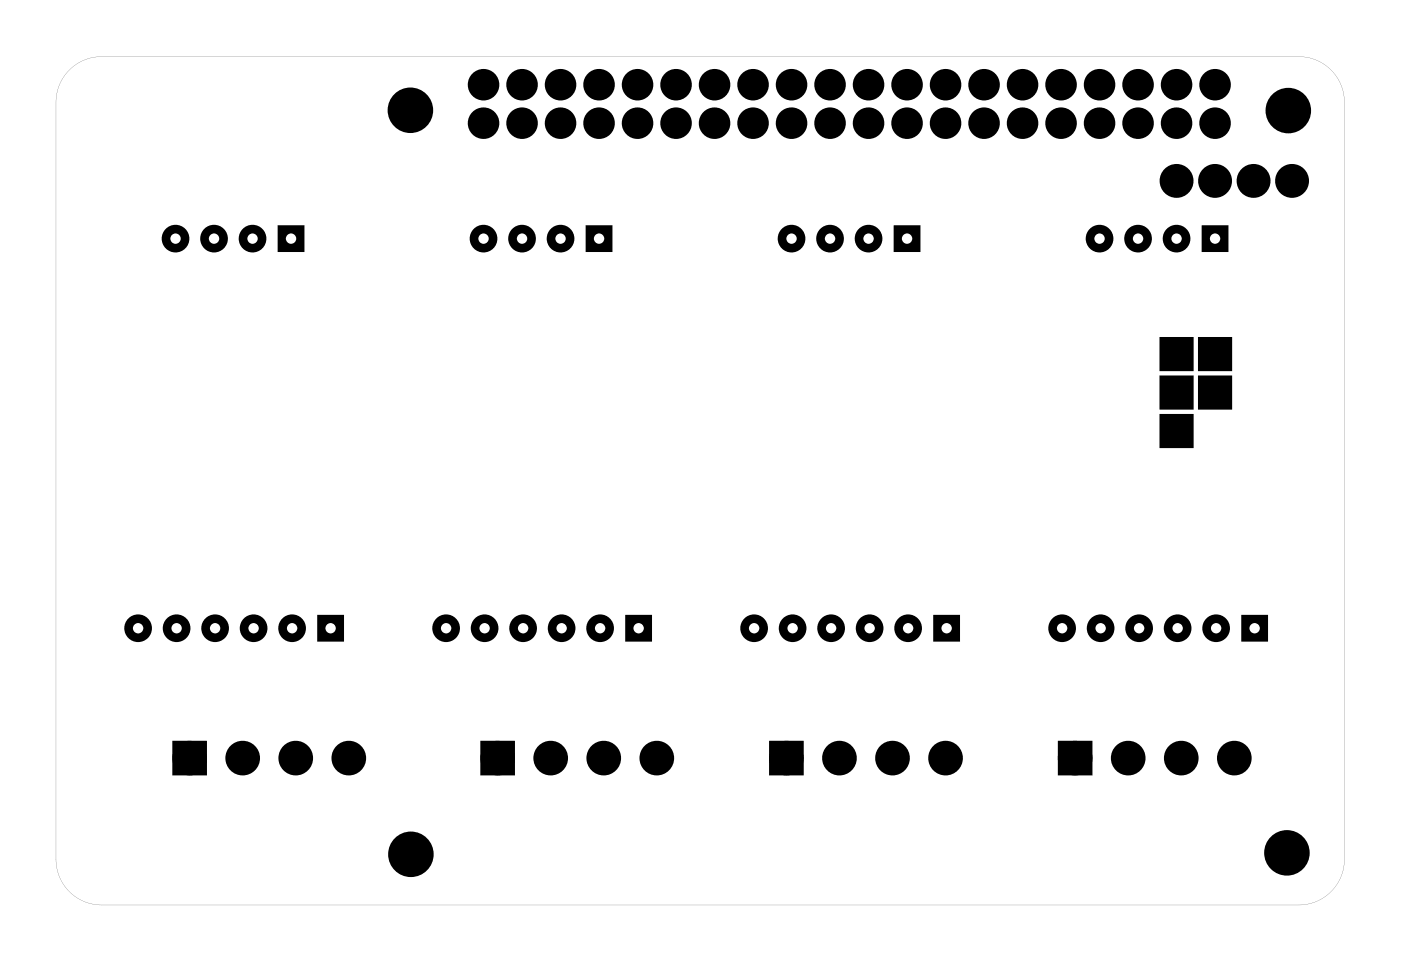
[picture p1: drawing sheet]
<svg xmlns="http://www.w3.org/2000/svg" width="92mm" height="63mm" viewBox="0 0 92 63" stroke-linecap="round" stroke-linejoin="round" font-family="sans-serif">
<g fill="#000">
<path d="M76.6 27.5h2v2h-2zM76.6 24.9h2v2h-2zM76.6 22.4h2v2h-2zM79.2 24.9h2v2h-2zM79.2 22.4h2v2h-2zM11.7 49.3h1.6v1.5h-1.6zM32.1 49.3h1.5v1.5h-1.5zM51.1 49.3h1.5v1.5h-1.5zM70.2 49.3h1.5v1.5h-1.5z"/>
<path d="M4.4 4.9a2.99 2.99 0 0 1 2.3-1.2h79a3 3 0 0 1 3 3v50a3 3 0 0 1-3 3h-79a3 3 0 0 1-3-3v-50a3 3 0 0 1 .7-1.8zM4.4 4.9l-.4 .5-.2 .7-.1 .6v50a3 3 0 0 0 3 3h79a3 3 0 0 0 3-3v-50a3 3 0 0 0-3-3h-79a3 3 0 0 0-2.3 1.2z"/>
<path d="M10.8 15.8a.8 .8 0 0 1 1.6 0 .8 .8 0 0 1-1.6 0zM11.1 15.8a.5 .5 0 0 0 1 0 .5 .5 0 0 0-1 0z"/>
<path d="M13.3 15.8a.8 .8 0 0 1 1.6 0 .8 .8 0 0 1-1.6 0zM13.7 15.8a.47 .47 0 0 0 .9 0 .47 .47 0 0 0-.9 0z"/>
<path d="M15.9 15.8a.79 .79 0 0 1 1.5 0 .79 .79 0 0 1-1.5 0zM16.2 15.8a.47 .47 0 0 0 .9 0 .47 .47 0 0 0-.9 0z"/>
<path d="M18.4 15h1.6v1.5h-1.6zM18.7 15.8a.5 .5 0 0 0 1 0 .5 .5 0 0 0-1 0z"/>
<path d="M31.1 15.8a.8 .8 0 0 1 1.6 0 .8 .8 0 0 1-1.6 0zM31.4 15.8a.5 .5 0 0 0 1 0 .5 .5 0 0 0-1 0z"/>
<path d="M33.7 15.8a.79 .79 0 0 1 1.5 0 .79 .79 0 0 1-1.5 0zM34 15.8a.47 .47 0 0 0 .9 0 .47 .47 0 0 0-.9 0z"/>
<path d="M36.2 15.8a.8 .8 0 0 1 1.6 0 .8 .8 0 0 1-1.6 0zM36.5 15.8a.5 .5 0 0 0 1 0 .5 .5 0 0 0-1 0z"/>
<path d="M38.8 15h1.5v1.5h-1.5zM39.1 15.8a.47 .47 0 0 0 .9 0 .47 .47 0 0 0-.9 0z"/>
<path d="M51.4 15.8a.8 .8 0 0 1 1.6 0 .8 .8 0 0 1-1.6 0zM51.8 15.8a.47 .47 0 0 0 .9 0 .47 .47 0 0 0-.9 0z"/>
<path d="M54 15.8a.79 .79 0 0 1 1.5 0 .79 .79 0 0 1-1.5 0zM54.3 15.8a.47 .47 0 0 0 .9 0 .47 .47 0 0 0-.9 0z"/>
<path d="M56.5 15.8a.8 .8 0 0 1 1.6 0 .8 .8 0 0 1-1.6 0zM56.8 15.8a.5 .5 0 0 0 1 0 .5 .5 0 0 0-1 0z"/>
<path d="M59.1 15h1.5v1.5h-1.5zM59.4 15.8a.47 .47 0 0 0 .9 0 .47 .47 0 0 0-.9 0z"/>
<path d="M71.8 15.8a.79 .79 0 0 1 1.5 0 .79 .79 0 0 1-1.5 0zM72.1 15.8a.47 .47 0 0 0 .9 0 .47 .47 0 0 0-.9 0z"/>
<path d="M74.3 15.8a.8 .8 0 0 1 1.6 0 .8 .8 0 0 1-1.6 0zM74.6 15.8a.5 .5 0 0 0 1 0 .5 .5 0 0 0-1 0z"/>
<path d="M76.8 15.8a.8 .8 0 0 1 1.6 0 .8 .8 0 0 1-1.6 0zM77.2 15.8a.47 .47 0 0 0 .9 0 .47 .47 0 0 0-.9 0z"/>
<path d="M79.4 15h1.5v1.5h-1.5zM79.7 15.8a.47 .47 0 0 0 .9 0 .47 .47 0 0 0-.9 0z"/>
<path d="M8.3 41.5a.8 .8 0 0 1 1.6 0 .8 .8 0 0 1-1.6 0zM8.6 41.5a.5 .5 0 0 0 1 0 .5 .5 0 0 0-1 0z"/>
<path d="M10.9 41.5a.79 .79 0 0 1 1.5 0 .79 .79 0 0 1-1.5 0zM11.2 41.5a.47 .47 0 0 0 .9 0 .47 .47 0 0 0-.9 0z"/>
<path d="M13.4 41.5a.8 .8 0 0 1 1.6 0 .8 .8 0 0 1-1.6 0zM13.7 41.5a.5 .5 0 0 0 1 0 .5 .5 0 0 0-1 0z"/>
<path d="M15.9 41.5a.8 .8 0 0 1 1.6 0 .8 .8 0 0 1-1.6 0zM16.3 41.5a.47 .47 0 0 0 .9 0 .47 .47 0 0 0-.9 0z"/>
<path d="M18.5 41.5a.8 .8 0 0 1 1.6 0 .8 .8 0 0 1-1.6 0zM18.8 41.5a.47 .47 0 0 0 .9 0 .47 .47 0 0 0-.9 0z"/>
<path d="M21.1 40.7h1.5v1.5h-1.5zM21.3 41.5a.5 .5 0 0 0 1 0 .5 .5 0 0 0-1 0z"/>
<path d="M28.6 41.5a.8 .8 0 0 1 1.6 0 .8 .8 0 0 1-1.6 0zM29 41.5a.47 .47 0 0 0 .9 0 .47 .47 0 0 0-.9 0z"/>
<path d="M31.2 41.5a.8 .8 0 0 1 1.6 0 .8 .8 0 0 1-1.6 0zM31.5 41.5a.47 .47 0 0 0 .9 0 .47 .47 0 0 0-.9 0z"/>
<path d="M33.7 41.5a.8 .8 0 0 1 1.6 0 .8 .8 0 0 1-1.6 0zM34 41.5a.5 .5 0 0 0 1 0 .5 .5 0 0 0-1 0z"/>
<path d="M36.3 41.5a.79 .79 0 0 1 1.5 0 .79 .79 0 0 1-1.5 0zM36.6 41.5a.47 .47 0 0 0 .9 0 .47 .47 0 0 0-.9 0z"/>
<path d="M38.8 41.5a.8 .8 0 0 1 1.6 0 .8 .8 0 0 1-1.6 0zM39.1 41.5a.5 .5 0 0 0 1 0 .5 .5 0 0 0-1 0z"/>
<path d="M41.4 40.7h1.5v1.5h-1.5zM41.7 41.5a.47 .47 0 0 0 .9 0 .47 .47 0 0 0-.9 0z"/>
<path d="M49 41.5a.79 .79 0 0 1 1.5 0 .79 .79 0 0 1-1.5 0zM49.3 41.5a.47 .47 0 0 0 .9 0 .47 .47 0 0 0-.9 0z"/>
<path d="M51.5 41.5a.8 .8 0 0 1 1.6 0 .8 .8 0 0 1-1.6 0zM51.8 41.5a.5 .5 0 0 0 1 0 .5 .5 0 0 0-1 0z"/>
<path d="M54 41.5a.8 .8 0 0 1 1.6 0 .8 .8 0 0 1-1.6 0zM54.4 41.5a.47 .47 0 0 0 .9 0 .47 .47 0 0 0-.9 0z"/>
<path d="M56.6 41.5a.8 .8 0 0 1 1.6 0 .8 .8 0 0 1-1.6 0zM56.9 41.5a.47 .47 0 0 0 .9 0 .47 .47 0 0 0-.9 0z"/>
<path d="M59.1 41.5a.8 .8 0 0 1 1.6 0 .8 .8 0 0 1-1.6 0zM59.4 41.5a.5 .5 0 0 0 1 0 .5 .5 0 0 0-1 0z"/>
<path d="M61.7 40.7h1.5v1.5h-1.5zM62 41.5a.47 .47 0 0 0 .9 0 .47 .47 0 0 0-.9 0z"/>
<path d="M69.3 41.5a.8 .8 0 0 1 1.6 0 .8 .8 0 0 1-1.6 0zM69.6 41.5a.47 .47 0 0 0 .9 0 .47 .47 0 0 0-.9 0z"/>
<path d="M71.8 41.5a.8 .8 0 0 1 1.6 0 .8 .8 0 0 1-1.6 0zM72.1 41.5a.5 .5 0 0 0 1 0 .5 .5 0 0 0-1 0z"/>
<path d="M74.4 41.5a.79 .79 0 0 1 1.5 0 .79 .79 0 0 1-1.5 0zM74.7 41.5a.47 .47 0 0 0 .9 0 .47 .47 0 0 0-.9 0z"/>
<path d="M76.9 41.5a.8 .8 0 0 1 1.6 0 .8 .8 0 0 1-1.6 0zM77.2 41.5a.5 .5 0 0 0 1 0 .5 .5 0 0 0-1 0z"/>
<path d="M79.4 41.5a.8 .8 0 0 1 1.6 0 .8 .8 0 0 1-1.6 0zM79.8 41.5a.47 .47 0 0 0 .9 0 .47 .47 0 0 0-.9 0z"/>
<path d="M82 40.7h1.5v1.5h-1.5zM82.3 41.5a.47 .47 0 0 0 .9 0 .47 .47 0 0 0-.9 0z"/>
</g>
<g fill="none" stroke="#000" stroke-width=".25">
<path d="M18.4 15h1.6v1.5h-1.6zM38.8 15h1.5v1.5h-1.5zM59.1 15h1.5v1.5h-1.5zM79.4 15h1.5v1.5h-1.5zM76.6 27.5h2v2h-2zM76.6 24.9h2v2h-2zM76.6 22.4h2v2h-2zM79.2 24.9h2v2h-2zM79.2 22.4h2v2h-2zM21.1 40.7h1.5v1.5h-1.5zM41.4 40.7h1.5v1.5h-1.5zM61.7 40.7h1.5v1.5h-1.5z"/>
<path d="M82 40.7h1.5v1.5h-1.5z"/>
<circle cx="11.6" cy="15.8" r=".79"/>
<circle cx="11.6" cy="15.8" r=".47"/>
<circle cx="14.1" cy="15.8" r=".79"/>
<circle cx="14.1" cy="15.8" r=".47"/>
<circle cx="16.7" cy="15.8" r=".79"/>
<circle cx="16.7" cy="15.8" r=".47"/>
<circle cx="19.2" cy="15.8" r=".47"/>
<circle cx="27.1" cy="7.3" r="1.38"/>
<circle cx="31.9" cy="15.8" r=".79"/>
<circle cx="31.9" cy="15.8" r=".47"/>
<circle cx="34.4" cy="15.8" r=".79"/>
<circle cx="34.4" cy="15.8" r=".47"/>
<circle cx="37" cy="15.8" r=".79"/>
<circle cx="37" cy="15.8" r=".47"/>
<circle cx="39.5" cy="15.8" r=".47"/>
<circle cx="52.2" cy="15.8" r=".79"/>
<circle cx="52.2" cy="15.8" r=".47"/>
<circle cx="54.8" cy="15.8" r=".79"/>
<circle cx="54.8" cy="15.8" r=".47"/>
<circle cx="57.3" cy="15.8" r=".79"/>
<circle cx="57.3" cy="15.8" r=".47"/>
<circle cx="59.8" cy="15.8" r=".47"/>
<circle cx="72.5" cy="15.8" r=".79"/>
<circle cx="72.5" cy="15.8" r=".47"/>
<circle cx="75.1" cy="15.8" r=".79"/>
<circle cx="75.1" cy="15.8" r=".47"/>
<circle cx="77.6" cy="15.8" r=".79"/>
<circle cx="77.6" cy="15.8" r=".47"/>
<circle cx="80.2" cy="15.8" r=".47"/>
<circle cx="85" cy="7.3" r="1.38"/>
<circle cx="9.1" cy="41.5" r=".79"/>
<circle cx="9.1" cy="41.5" r=".47"/>
<circle cx="11.7" cy="41.5" r=".79"/>
<circle cx="11.7" cy="41.5" r=".47"/>
<circle cx="14.2" cy="41.5" r=".47"/>
<circle cx="14.2" cy="41.5" r=".79"/>
<circle cx="16.7" cy="41.5" r=".79"/>
<circle cx="16.7" cy="41.5" r=".47"/>
<circle cx="19.3" cy="41.5" r=".79"/>
<circle cx="19.3" cy="41.5" r=".47"/>
<circle cx="21.8" cy="41.5" r=".47"/>
<circle cx="27.1" cy="56.4" r="1.38"/>
<circle cx="29.4" cy="41.5" r=".79"/>
<circle cx="29.4" cy="41.5" r=".47"/>
<circle cx="32" cy="41.5" r=".79"/>
<circle cx="32" cy="41.5" r=".47"/>
<circle cx="34.5" cy="41.5" r=".47"/>
<circle cx="34.5" cy="41.5" r=".79"/>
<circle cx="37.1" cy="41.5" r=".79"/>
<circle cx="37.1" cy="41.5" r=".47"/>
<circle cx="39.6" cy="41.5" r=".79"/>
<circle cx="39.6" cy="41.5" r=".47"/>
<circle cx="42.1" cy="41.5" r=".47"/>
<circle cx="49.8" cy="41.5" r=".79"/>
<circle cx="49.8" cy="41.5" r=".47"/>
<circle cx="52.3" cy="41.5" r=".79"/>
<circle cx="52.3" cy="41.5" r=".47"/>
<circle cx="54.8" cy="41.5" r=".47"/>
<circle cx="54.8" cy="41.5" r=".79"/>
<circle cx="57.4" cy="41.5" r=".79"/>
<circle cx="57.4" cy="41.5" r=".47"/>
<circle cx="59.9" cy="41.5" r=".79"/>
<circle cx="59.9" cy="41.5" r=".47"/>
<circle cx="62.5" cy="41.5" r=".47"/>
<circle cx="70.1" cy="41.5" r=".79"/>
<circle cx="70.1" cy="41.5" r=".47"/>
<circle cx="72.6" cy="41.5" r=".79"/>
<circle cx="72.6" cy="41.5" r=".47"/>
<circle cx="75.2" cy="41.5" r=".47"/>
<circle cx="75.2" cy="41.5" r=".79"/>
<circle cx="77.7" cy="41.5" r=".79"/>
<circle cx="77.7" cy="41.5" r=".47"/>
<circle cx="80.2" cy="41.5" r=".79"/>
<circle cx="80.2" cy="41.5" r=".47"/>
<circle cx="82.8" cy="41.5" r=".47"/>
<circle cx="84.9" cy="56.3" r="1.38"/>
</g>
<g fill="none" stroke="#000" stroke-width=".76" stroke-linecap="butt">
<path d="M11.7 49.3h1.6v1.5h-1.6zM32.1 49.3h1.5v1.5h-1.5zM51.1 49.3h1.5v1.5h-1.5zM70.2 49.3h1.5v1.5h-1.5z"/>
<circle cx="77.6" cy="11.9" r=".74"/>
<circle cx="80.2" cy="11.9" r=".74"/>
<circle cx="82.7" cy="11.9" r=".74"/>
<circle cx="85.2" cy="11.9" r=".74"/>
<circle cx="12.5" cy="50" r=".76"/>
<circle cx="16" cy="50" r=".76"/>
<circle cx="19.5" cy="50" r=".76"/>
<circle cx="23" cy="50" r=".76"/>
<circle cx="32.8" cy="50" r=".76"/>
<circle cx="36.3" cy="50" r=".76"/>
<circle cx="39.8" cy="50" r=".76"/>
<circle cx="43.3" cy="50" r=".76"/>
<circle cx="51.9" cy="50" r=".76"/>
<circle cx="55.4" cy="50" r=".76"/>
<circle cx="58.9" cy="50" r=".76"/>
<circle cx="62.4" cy="50" r=".76"/>
<circle cx="70.9" cy="50" r=".76"/>
<circle cx="74.4" cy="50" r=".76"/>
<circle cx="77.9" cy="50" r=".76"/>
<circle cx="81.4" cy="50" r=".76"/>
</g>
<g fill="#000">
<circle cx="27.1" cy="7.3" r="1.38"/>
<circle cx="31.9" cy="8.1" r=".74"/>
<circle cx="31.9" cy="5.6" r=".74"/>
<circle cx="34.4" cy="8.1" r=".74"/>
<circle cx="34.4" cy="5.6" r=".74"/>
<circle cx="37" cy="8.1" r=".74"/>
<circle cx="37" cy="5.6" r=".74"/>
<circle cx="39.5" cy="8.1" r=".74"/>
<circle cx="39.5" cy="5.6" r=".74"/>
<circle cx="42.1" cy="8.1" r=".74"/>
<circle cx="42.1" cy="5.6" r=".74"/>
<circle cx="44.6" cy="8.1" r=".74"/>
<circle cx="44.6" cy="5.6" r=".74"/>
<circle cx="47.1" cy="8.1" r=".74"/>
<circle cx="47.1" cy="5.6" r=".74"/>
<circle cx="49.7" cy="8.1" r=".74"/>
<circle cx="49.7" cy="5.6" r=".74"/>
<circle cx="52.2" cy="8.1" r=".74"/>
<circle cx="52.2" cy="5.6" r=".74"/>
<circle cx="54.8" cy="8.1" r=".74"/>
<circle cx="54.8" cy="5.6" r=".74"/>
<circle cx="57.3" cy="8.1" r=".74"/>
<circle cx="57.3" cy="5.6" r=".74"/>
<circle cx="59.8" cy="8.1" r=".74"/>
<circle cx="59.8" cy="5.6" r=".74"/>
<circle cx="62.4" cy="8.1" r=".74"/>
<circle cx="62.4" cy="5.6" r=".74"/>
<circle cx="64.9" cy="8.1" r=".74"/>
<circle cx="64.9" cy="5.6" r=".74"/>
<circle cx="67.5" cy="8.1" r=".74"/>
<circle cx="67.5" cy="5.6" r=".74"/>
<circle cx="70" cy="8.1" r=".74"/>
<circle cx="70" cy="5.6" r=".74"/>
<circle cx="72.5" cy="8.1" r=".74"/>
<circle cx="72.5" cy="5.6" r=".74"/>
<circle cx="75.1" cy="8.1" r=".74"/>
<circle cx="75.1" cy="5.6" r=".74"/>
<circle cx="77.6" cy="11.9" r=".74"/>
<circle cx="77.6" cy="8.1" r=".74"/>
<circle cx="77.6" cy="5.6" r=".74"/>
<circle cx="80.2" cy="8.1" r=".74"/>
<circle cx="80.2" cy="5.6" r=".74"/>
<circle cx="80.2" cy="11.9" r=".74"/>
<circle cx="82.7" cy="11.9" r=".74"/>
<circle cx="85" cy="7.3" r="1.38"/>
<circle cx="85.2" cy="11.9" r=".74"/>
<circle cx="12.5" cy="50" r=".76"/>
<circle cx="16" cy="50" r=".76"/>
<circle cx="19.5" cy="50" r=".76"/>
<circle cx="23" cy="50" r=".76"/>
<circle cx="27.1" cy="56.4" r="1.38"/>
<circle cx="32.8" cy="50" r=".76"/>
<circle cx="36.3" cy="50" r=".76"/>
<circle cx="39.8" cy="50" r=".76"/>
<circle cx="43.3" cy="50" r=".76"/>
<circle cx="51.9" cy="50" r=".76"/>
<circle cx="55.4" cy="50" r=".76"/>
<circle cx="58.9" cy="50" r=".76"/>
<circle cx="62.4" cy="50" r=".76"/>
<circle cx="70.9" cy="50" r=".76"/>
<circle cx="74.4" cy="50" r=".76"/>
<circle cx="77.9" cy="50" r=".76"/>
<circle cx="81.4" cy="50" r=".76"/>
<circle cx="84.9" cy="56.3" r="1.38"/>
</g>
<g fill="none" stroke="#000" stroke-width=".61" stroke-linecap="butt">
<circle cx="31.9" cy="5.6" r=".74"/>
<circle cx="31.9" cy="8.1" r=".74"/>
<circle cx="34.4" cy="5.6" r=".74"/>
<circle cx="34.4" cy="8.1" r=".74"/>
<circle cx="37" cy="5.6" r=".74"/>
<circle cx="37" cy="8.1" r=".74"/>
<circle cx="39.5" cy="5.6" r=".74"/>
<circle cx="39.5" cy="8.1" r=".74"/>
<circle cx="42.1" cy="5.6" r=".74"/>
<circle cx="42.1" cy="8.1" r=".74"/>
<circle cx="44.6" cy="5.6" r=".74"/>
<circle cx="44.6" cy="8.1" r=".74"/>
<circle cx="47.1" cy="5.6" r=".74"/>
<circle cx="47.1" cy="8.1" r=".74"/>
<circle cx="49.7" cy="5.6" r=".74"/>
<circle cx="49.7" cy="8.1" r=".74"/>
<circle cx="52.2" cy="5.6" r=".74"/>
<circle cx="52.2" cy="8.1" r=".74"/>
<circle cx="54.8" cy="5.6" r=".74"/>
<circle cx="54.8" cy="8.1" r=".74"/>
<circle cx="57.3" cy="5.6" r=".74"/>
<circle cx="57.3" cy="8.1" r=".74"/>
<circle cx="59.8" cy="5.6" r=".74"/>
<circle cx="59.8" cy="8.1" r=".74"/>
<circle cx="62.4" cy="5.6" r=".74"/>
<circle cx="62.4" cy="8.1" r=".74"/>
<circle cx="64.9" cy="5.6" r=".74"/>
<circle cx="64.9" cy="8.1" r=".74"/>
<circle cx="67.5" cy="5.6" r=".74"/>
<circle cx="67.5" cy="8.1" r=".74"/>
<circle cx="70" cy="5.6" r=".74"/>
<circle cx="70" cy="8.1" r=".74"/>
<circle cx="72.5" cy="5.6" r=".74"/>
<circle cx="72.5" cy="8.1" r=".74"/>
<circle cx="75.1" cy="5.6" r=".74"/>
<circle cx="75.1" cy="8.1" r=".74"/>
<circle cx="77.6" cy="5.6" r=".74"/>
<circle cx="77.6" cy="8.1" r=".74"/>
<circle cx="80.2" cy="5.6" r=".74"/>
<circle cx="80.2" cy="8.1" r=".74"/>
</g>
</svg>
